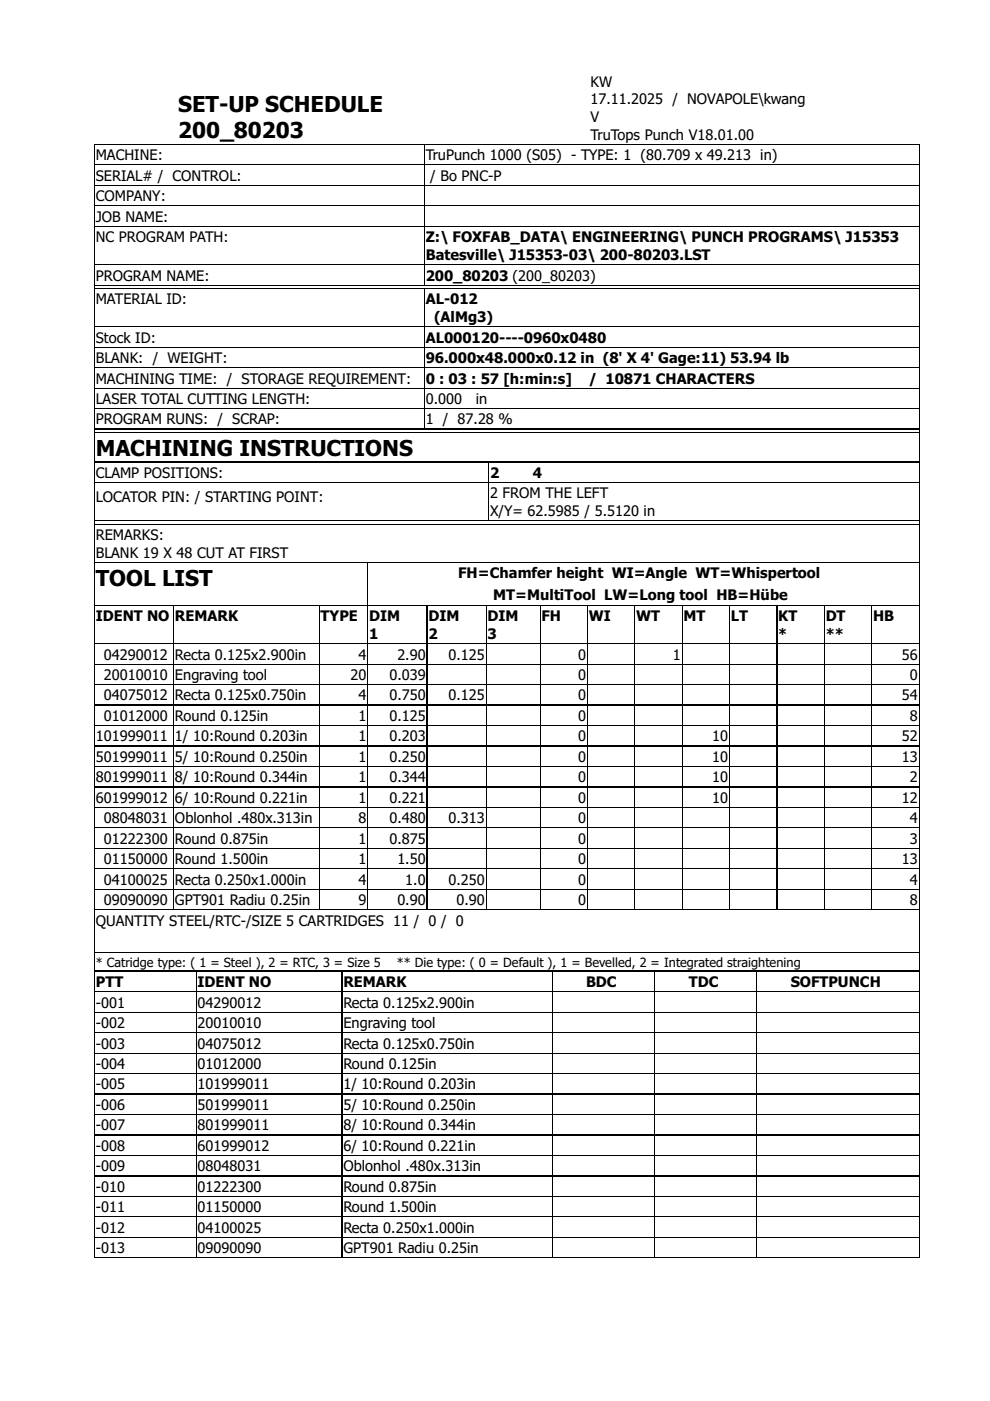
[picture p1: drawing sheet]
<svg xmlns="http://www.w3.org/2000/svg" width="210mm" height="297mm" viewBox="0 0 210 297" stroke-linecap="round" stroke-linejoin="round" font-family="sans-serif">
<defs><g id="words">
<g font-size="5.6">
<text x="37.8" y="23.6">SET-UP SCHEDULE</text>
<text x="37.8" y="29.3">200_80203</text>
<text x="20.3" y="96.7">MACHINING INSTRUCTIONS</text>
<text x="20.3" y="124.2">TOOL LIST</text>
</g>
<g font-size="3.7">
<text x="125.2" y="18.4">KW</text>
<text x="125.2" y="22.1">17.11.2025 / NOVAPOLE\kwang</text>
<text x="125.2" y="25.9">V</text>
<text x="125.2" y="29.7">TruTops Punch V18.01.00</text>
<text x="20.3" y="34">MACHINE:</text>
<text x="90.3" y="34">TruPunch 1000 (S05) - TYPE: 1 (80.709 x 49.213 in)</text>
<text x="20.3" y="38.3">SERIAL# / CONTROL:</text>
<text x="91.2" y="38.3">/ Bo PNC-P</text>
<text x="20.3" y="42.7">COMPANY:</text>
<text x="20.3" y="47">JOB NAME:</text>
<text x="20.3" y="51.4">NC PROGRAM PATH:</text>
<text x="90.3" y="51.4">Z:\ FOXFAB_DATA\ ENGINEERING\ PUNCH PROGRAMS\ J15353</text>
<text x="20.3" y="59.5">PROGRAM NAME:</text>
<text x="90.3" y="55.1">Batesville\ J15353-03\ 200-80203.LST</text>
<text x="90.3" y="59.5">200_80203 (200_80203)</text>
<text x="20.3" y="64.5">MATERIAL ID:</text>
<text x="90.3" y="64.5">AL-012</text>
<text x="92" y="68.3">(AlMg3)</text>
<text x="20.3" y="72.6">Stock ID:</text>
<text x="20.3" y="77">BLANK: / WEIGHT:</text>
<text x="90.3" y="72.6">AL000120----0960x0480</text>
<text x="90.3" y="77">96.000x48.000x0.12 in (8' X 4' Gage:11) 53.94 lb</text>
<text x="20.3" y="81.3">MACHINING TIME: / STORAGE REQUIREMENT:</text>
<text x="90.3" y="81.3">0 : 03 : 57 [h:min:s]</text>
<text x="124.8" y="81.3">/ 10871 CHARACTERS</text>
<text x="20.3" y="85.7">LASER TOTAL CUTTING LENGTH:</text>
<text x="90.3" y="85.7">0.000</text>
<text x="100.9" y="85.7">in</text>
<text x="20.3" y="90">PROGRAM RUNS: / SCRAP:</text>
<text x="90.3" y="90">1 / 87.28 %</text>
<text x="20.3" y="101.3">CLAMP POSITIONS:</text>
<text x="103.9" y="101.3">2</text>
<text x="113" y="101.3">4</text>
<text x="20.3" y="106.5">LOCATOR PIN: / STARTING POINT:</text>
<text x="103.9" y="105.7">2 FROM THE LEFT</text>
<text x="103.9" y="109.4">X/Y= 62.5985 / 5.5120 in</text>
<text x="20.3" y="114.5">REMARKS:</text>
<text x="20.3" y="118.3">BLANK 19 X 48 CUT AT FIRST</text>
<text x="97.1" y="122.6">FH=Chamfer height WI=Angle WT=Whispertool</text>
<text x="20.3" y="131.7">IDENT NO</text>
<text x="37.1" y="131.7">REMARK</text>
<text x="68" y="131.7">TYPE</text>
<text x="78.3" y="131.7">DIM</text>
<text x="90.8" y="131.7">DIM</text>
<text x="103.4" y="131.7">DIM</text>
<text x="104.6" y="127.2">MT=MultiTool LW=Long tool HB=Hübe</text>
<text x="114.8" y="131.7">FH</text>
<text x="124.8" y="131.7">WI</text>
<text x="134.9" y="131.7">WT</text>
<text x="144.9" y="131.7">MT</text>
<text x="155" y="131.7">LT</text>
<text x="165" y="131.7">KT</text>
<text x="175.1" y="131.7">DT</text>
<text x="185.1" y="131.7">HB</text>
<text x="78.3" y="135.5">1</text>
<text x="90.8" y="135.5">2</text>
<text x="103.4" y="135.5">3</text>
<text x="165" y="135.5">*</text>
<text x="175.1" y="135.5">**</text>
<text x="22" y="139.8">04290012</text>
<text x="37.1" y="139.8">Recta 0.125x2.900in</text>
<text x="76" y="139.8">4</text>
<text x="84.2" y="139.8">2.90</text>
<text x="95.1" y="139.8">0.125</text>
<text x="122.6" y="139.8">0</text>
<text x="142.7" y="139.8">1</text>
<text x="191.2" y="139.8">56</text>
<text x="22" y="144.2">20010010</text>
<text x="22" y="148.5">04075012</text>
<text x="37.1" y="144.2">Engraving tool</text>
<text x="37.1" y="148.5">Recta 0.125x0.750in</text>
<text x="74.3" y="144.2">20</text>
<text x="76" y="148.5">4</text>
<text x="82.6" y="144.2">0.039</text>
<text x="82.6" y="148.5">0.750</text>
<text x="95.1" y="148.5">0.125</text>
<text x="122.6" y="144.2">0</text>
<text x="122.6" y="148.5">0</text>
<text x="191.2" y="148.5">54</text>
<text x="192.9" y="144.2">0</text>
<text x="22" y="152.9">01012000</text>
<text x="37.1" y="152.9">Round 0.125in</text>
<text x="76" y="152.9">1</text>
<text x="82.6" y="152.9">0.125</text>
<text x="122.6" y="152.9">0</text>
<text x="192.9" y="152.9">8</text>
<text x="20.3" y="157.2">101999011</text>
<text x="20.3" y="161.5">501999011</text>
<text x="37.1" y="157.2">1/ 10:Round 0.203in</text>
<text x="37.1" y="161.5">5/ 10:Round 0.250in</text>
<text x="76" y="157.2">1</text>
<text x="76" y="161.5">1</text>
<text x="82.6" y="157.2">0.203</text>
<text x="82.6" y="161.5">0.250</text>
<text x="122.6" y="157.2">0</text>
<text x="122.6" y="161.5">0</text>
<text x="151" y="157.2">10</text>
<text x="151" y="161.5">10</text>
<text x="191.2" y="157.2">52</text>
<text x="191.2" y="161.5">13</text>
<text x="20.3" y="165.9">801999011</text>
<text x="37.1" y="165.9">8/ 10:Round 0.344in</text>
<text x="76" y="165.9">1</text>
<text x="82.6" y="165.9">0.344</text>
<text x="122.6" y="165.9">0</text>
<text x="151" y="165.9">10</text>
<text x="192.9" y="165.9">2</text>
<text x="20.3" y="170.2">601999012</text>
<text x="37.1" y="170.2">6/ 10:Round 0.221in</text>
<text x="76" y="170.2">1</text>
<text x="82.6" y="170.2">0.221</text>
<text x="122.6" y="170.2">0</text>
<text x="151" y="170.2">10</text>
<text x="191.2" y="170.2">12</text>
<text x="22" y="174.6">08048031</text>
<text x="22" y="178.9">01222300</text>
<text x="37.1" y="174.6">Oblonhol .480x.313in</text>
<text x="37.1" y="178.9">Round 0.875in</text>
<text x="76" y="174.6">8</text>
<text x="76" y="178.9">1</text>
<text x="82.6" y="174.6">0.480</text>
<text x="82.6" y="178.9">0.875</text>
<text x="95.1" y="174.6">0.313</text>
<text x="122.6" y="174.6">0</text>
<text x="122.6" y="178.9">0</text>
<text x="192.9" y="174.6">4</text>
<text x="192.9" y="178.9">3</text>
<text x="22" y="183.3">01150000</text>
<text x="37.1" y="183.3">Round 1.500in</text>
<text x="76" y="183.3">1</text>
<text x="84.2" y="183.3">1.50</text>
<text x="122.6" y="183.3">0</text>
<text x="191.2" y="183.3">13</text>
<text x="22" y="187.6">04100025</text>
<text x="22" y="191.9">09090090</text>
<text x="37.1" y="187.6">Recta 0.250x1.000in</text>
<text x="37.1" y="191.9">GPT901 Radiu 0.25in</text>
<text x="76" y="187.6">4</text>
<text x="76" y="191.9">9</text>
<text x="84.2" y="191.9">0.90</text>
<text x="85.9" y="187.6">1.0</text>
<text x="95.1" y="187.6">0.250</text>
<text x="96.8" y="191.9">0.90</text>
<text x="122.6" y="187.6">0</text>
<text x="122.6" y="191.9">0</text>
<text x="192.9" y="187.6">4</text>
<text x="192.9" y="191.9">8</text>
<text x="20.3" y="196.3">QUANTITY STEEL/RTC-/SIZE 5 CARTRIDGES 11 / 0 / 0</text>
<text x="20.3" y="209.3">PTT</text>
<text x="41.9" y="209.3">IDENT NO</text>
<text x="72.8" y="209.3">REMARK</text>
<text x="124.2" y="209.3">BDC</text>
<text x="146.1" y="209.3">TDC</text>
<text x="167.6" y="209.3">SOFTPUNCH</text>
<text x="20.3" y="213.6">-001</text>
<text x="41.9" y="213.6">04290012</text>
<text x="72.8" y="213.6">Recta 0.125x2.900in</text>
<text x="20.3" y="218">-002</text>
<text x="41.9" y="218">20010010</text>
<text x="72.8" y="218">Engraving tool</text>
<text x="20.3" y="222.3">-003</text>
<text x="20.3" y="226.7">-004</text>
<text x="41.9" y="222.3">04075012</text>
<text x="41.9" y="226.7">01012000</text>
<text x="72.8" y="222.3">Recta 0.125x0.750in</text>
<text x="72.8" y="226.7">Round 0.125in</text>
<text x="20.3" y="231">-005</text>
<text x="41.9" y="231">101999011</text>
<text x="72.8" y="231">1/ 10:Round 0.203in</text>
<text x="20.3" y="235.3">-006</text>
<text x="20.3" y="239.7">-007</text>
<text x="41.9" y="235.3">501999011</text>
<text x="41.9" y="239.7">801999011</text>
<text x="72.8" y="235.3">5/ 10:Round 0.250in</text>
<text x="72.8" y="239.7">8/ 10:Round 0.344in</text>
<text x="20.3" y="244">-008</text>
<text x="41.9" y="244">601999012</text>
<text x="72.8" y="244">6/ 10:Round 0.221in</text>
<text x="20.3" y="248.4">-009</text>
<text x="41.9" y="248.4">08048031</text>
<text x="72.8" y="248.4">Oblonhol .480x.313in</text>
<text x="20.3" y="252.7">-010</text>
<text x="20.3" y="257">-011</text>
<text x="41.9" y="252.7">01222300</text>
<text x="41.9" y="257">01150000</text>
<text x="72.8" y="252.7">Round 0.875in</text>
<text x="72.8" y="257">Round 1.500in</text>
<text x="20.3" y="261.4">-012</text>
<text x="41.9" y="261.4">04100025</text>
<text x="72.8" y="261.4">Recta 0.250x1.000in</text>
<text x="20.3" y="265.7">-013</text>
<text x="41.9" y="265.7">09090090</text>
<text x="72.8" y="265.7">GPT901 Radiu 0.25in</text>
</g>
<g font-size="3.3">
<text x="20.3" y="205">* Catridge type: ( 1 = Steel ), 2 = RTC, 3 = Size 5</text>
<text x="84.1" y="205">** Die type: ( 0 = Default ), 1 = Bevelled, 2 = Integrated straightening</text>
</g>
</g></defs>
<g fill="none" stroke="#000" stroke-width=".21">
<path d="M20 30.6v236.1h174.9M20 30.6h174.9v175.3h-174.9M20 35h174.9M20 39.3h174.9M90 30.6v29.8M194.9 30.6v29.8h-174.9M20 43.6h174.9M20 43.7h174.9M20 48h174.9M20 56.1h174.9M20 61.2h174.9v29.7l-174.9 .1M20 60.5h174.9"/>
<path d="M20 61.1h174.9M20 69.2h174.9M20 69.3h174.9M20 73.6h174.9M20 77.9h174.9M20 78h174.9M90 61.2v29.7M90 61.1v29.9M20 82.3h174.9M20 86.6h174.9M20 91.7h174.9M103.6 98v12.4"/>
<path d="M194.9 91.7v18.7h-174.9M194.9 97.9l-174.9 .1M194.9 91.7h-174.9M20 119.2h174.9M20 119.3h174.9M20 102.3h174.9M20 111.1h174.9M78 119.3v73.6M194.9 111.1v8.1M194.9 119.3v86.5M20 128.3h174.9M20 128.4h174.9"/>
<path d="M20 136.4h174.9M20 136.5h174.9M36.8 128.4v64.5M67.7 128.4v64.5M90.6 128.4v64.5M103.1 128.4v64.5M114.5 128.4v64.5M124.6 128.4v64.5M134.6 128.4v64.5M144.7 128.4v64.5M154.7 128.4v64.5M164.7 128.4v64.5"/>
<path d="M174.8 128.4v64.5M184.8 128.4v64.5M20 140.8h174.9M20 145.1h174.9M20 149.5h174.9M20 153.8h174.9M20 158.2h174.9M20 162.5h174.9M20 166.8h174.9M20 171.2h174.9M20 175.5h174.9M20 179.9h174.9"/>
<path d="M20 184.2h174.9M20 188.5h174.9M20 188.6h174.9M20 192.9h174.9M20 205.9h174.9v60.8h-174.9M20 202h174.9M20 210.2h174.9M20 210.3h174.9M20 214.6h174.9M20 218.9h174.9M41.6 205.9v60.8M72.5 205.9v60.8"/>
<path d="M117 205.9v60.8M117.1 205.9v60.8M138.8 205.9v60.8M138.9 205.9v60.8M160.5 205.9v60.8M20 223.3h174.9M20 227.6h174.9M20 231.9h174.9M20 236.3h174.9M20 240.6h174.9M20 245h174.9M20 249.3h174.9"/>
<path d="M20 253.7h174.9M20 258h174.9M20 262.3h174.9M20 262.4h174.9"/>
</g>
<path d="M20 60.4v.7zM194.8 60.5l.1 .6zM20 91v.7zM194.8 91l.1 .6zM20 110.4v.7zM194.8 110.4l.1 .7z" fill="#000"/>
<use href="#words"/>
</svg>
